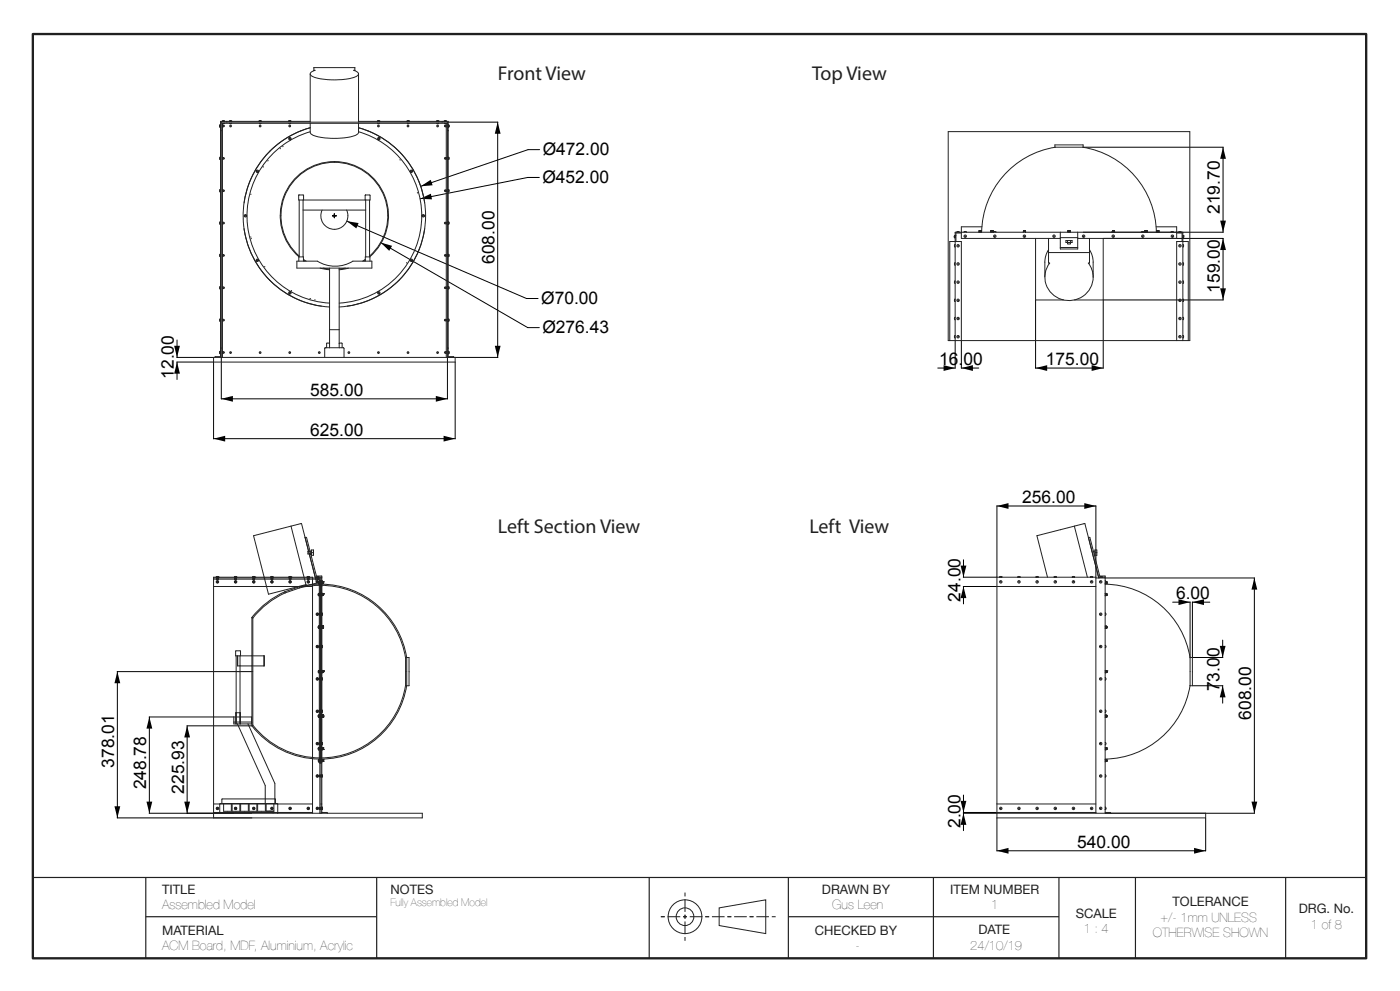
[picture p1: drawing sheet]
<svg xmlns="http://www.w3.org/2000/svg" width="420mm" height="297mm" viewBox="0 0 420 297" stroke-linecap="round" stroke-linejoin="round" font-family="sans-serif">
<defs><g id="words">
<g font-size="6" fill="#231f20">
<text x="149.4" y="23.9">Front View</text>
<text x="243.6" y="23.9">Top View</text>
<text x="149.4" y="159.7">Left Section View</text>
<text x="242.8" y="159.7">Left View</text>
</g>
<g font-size="5.2">
<text x="162.8" y="46.6">Ø472.00</text>
<text x="162.7" y="54.9">Ø452.00</text>
<text x="366" y="64.1" transform="rotate(-90 366 64.1)">219.70</text>
<text x="148.4" y="79.1" transform="rotate(-90 148.4 79.1)">608.00</text>
<text x="366" y="87.7" transform="rotate(-90 366 87.7)">159.00</text>
<text x="162.3" y="91.2">Ø70.00</text>
<text x="162.7" y="99.9">Ø276.43</text>
<text x="52.2" y="113.5" transform="rotate(-90 52.2 113.5)">12.00</text>
<text x="281.8" y="109.4">16.00</text>
<text x="313.7" y="109.4">175.00</text>
<text x="93.1" y="118.6">585.00</text>
<text x="93.1" y="130.5">625.00</text>
<text x="306.6" y="150.7">256.00</text>
<text x="352.8" y="179.5">6.00</text>
<text x="288.1" y="180.3" transform="rotate(-90 288.1 180.3)">24.00</text>
<text x="365.9" y="207.2" transform="rotate(-90 365.9 207.2)">73.00</text>
<text x="375.4" y="215.7" transform="rotate(-90 375.4 215.7)">608.00</text>
<text x="34.3" y="230.1" transform="rotate(-90 34.3 230.1)">378.01</text>
<text x="43.9" y="236.6" transform="rotate(-90 43.9 236.6)">248.78</text>
<text x="55.2" y="237.9" transform="rotate(-90 55.2 237.9)">225.93</text>
<text x="288.1" y="248.2" transform="rotate(-90 288.1 248.2)">2.00</text>
<text x="323.1" y="254.1">540.00</text>
</g>
<g font-size="3.9" fill="#231f20">
<text x="48.6" y="267.8">TITLE</text>
<text x="117.2" y="267.8">NOTES</text>
<text x="246.6" y="267.8">DRAWN BY</text>
<text x="285.1" y="267.8">ITEM NUMBER</text>
<text x="48.6" y="272.5">Assembled Model</text>
<text x="249.7" y="272.5">Gus Leen</text>
<text x="297.3" y="272.5">1</text>
<text x="322.7" y="275.1">SCALE</text>
<text x="351.7" y="271.6">TOLERANCE</text>
<text x="389.6" y="273.7">DRG. No.</text>
<text x="48.6" y="280.2">MATERIAL</text>
<text x="244.4" y="280.2">CHECKED BY</text>
<text x="293.6" y="280">DATE</text>
<text x="325.1" y="279.7">1 : 4</text>
<text x="345.8" y="280.9">OTHERWISE SHOWN</text>
<text x="348.2" y="276.3">+/- 1mm UNLESS</text>
<text x="393.3" y="278.3">1 of 8</text>
<text x="48.6" y="284.8">ACM Board, MDF, Aluminium, Acrylic</text>
<text x="256.7" y="284.8">-</text>
<text x="291.1" y="284.7">24/10/19</text>
</g>
<text font-size="3.2" fill="#231f20" x="117.2" y="271.7">Fully Assembled Model</text>
</g></defs>
<!-- layer: Layer 1 -->
<path d="M9.9 10.2h400v277h-400z" fill="none" stroke="#231f20" stroke-width=".7"/>
<path d="M9.9 263h400M43.7 274.7h69.3M43.7 263v24.2M113 263v24.2M194.8 263v24.2M236.5 274.7h81.2M236.5 263v24.2M280 263v24.2M317.7 263v24.2M340.6 263v24.2M385.7 263v24.2" fill="none" stroke="#231f20" stroke-width=".35"/>
<g fill="none" stroke="#231f20" stroke-width=".3">
<path d="M65.9 37.7h.1M65.9 37.9h.1M65.9 37.9l.2 .2M65.9 37.6v.3M66.1 37.4l.1 .1M66.1 37.4l-.2 .2M66.1 37.4l-.2 .3 .2 .4M66.2 38.1h-.1M66.2 39.2h.2M66.7 36.4l.3-.2 .3 .2M66.7 37.5l.2 .1M66.8 37h.5"/>
<path d="M66.8 36.4h.1M66.8 37h.1M66.8 37.6l.5 .2-.5 .2M66.9 37.6v.3M66.9 37.9l-.2 .1M67.3 36.4h.1M67.3 37h.1M68 36.4v.2M68.9 36.4l.4-.2 .2 .2M68.9 37h.5M68.9 36.4h.1M68.9 37h.1"/>
<path d="M69.4 36.4h.1M69.4 37h.1M77.7 36.4l.4-.2 .3 .2M77.8 37h.5M77.8 36.4h.1M77.8 37h.1M78.3 36.4h.1M78.3 37h.1M86.6 36.4l.4-.2 .2 .2M86.7 37v.1M86.7 36.4h.1M86.7 37h.1"/>
<path d="M86.7 37.1h.1M87.2 36.4h.1M87.2 37h.1M87.2 37l-.4 .1M93.1 37v2.7a4.7 4.7 0 0 0 4 1.6 18.4 18.4 0 0 0 10.1-1.1l.4-.5v-2.7M93.1 39.5a26.2 26.2 0 0 0-18.8 28.1 26.2 26.2 0 0 0 24.6 23.2M93.1 36.4h-26.9v70.5h-1.7v.2M93.1 22.2v14.4M94.2 21.1h.3a1.47 1.47 0 0 0-1.4 1.3 11.6 11.6 0 0 0 7.5 1.5 11 11 0 0 0 6.9-1.5l.1-.3M94.2 21.2v-.9h12.3v.9M106.5 21.1h-.4l1.1 .5 .4 .5M107.6 22.2v14.4"/>
<path d="M107.6 39.5a26.2 26.2 0 0 1 18.8 28.1 26.2 26.2 0 0 1-24.6 23.2M107.6 36.4h26.9v70.5h1.6v.2M113.3 36.4l.4-.2 .2 .2M113.3 36.4h.1M113.3 37h.1M113.3 37l.1 .1M113.4 37.1h.1M113.8 37l-.4 .1M113.8 36.4h.1M113.8 37h.1M122.1 36.4l.5-.2 .2 .2M122.1 36.4h.1"/>
<path d="M122.2 36.4h.1M122.2 37h.1M122.2 37l.1 .1M122.3 37.1h.1M122.7 37l-.4 .1M122.7 36.4h.1M122.7 37h.1M131 36.4l.4-.2 .2 .2M131 36.4h.1M131.1 36.4h.1M131.1 37h.1M131.1 37v.1"/>
<path d="M131.1 37.1h.1M131.6 37l-.4 .1M131.6 36.4h.1M131.6 37h.1M132.6 36.4v.2M133.3 36.4l.4-.2 .2 .2M133.4 37v.1M133.4 36.4h.1M133.4 37h.1M133.4 37.1h.1M133.8 37.6v.3M133.8 37.9l.1 .1"/>
<path d="M133.8 37.6l-.5 .2 .5 .2M133.8 37l-.4 .1M133.8 36.4h.1M133.8 37h.1M133.9 37.5l-.1 .1M134.2 39.2h.3M134.5 38.1h.1M134.6 37.4l.1 .2M134.6 37.4l-.1 .1M134.7 37.9l-.1 .2M134.7 37.6v.3M284.5 39.4h72.4v62.7h-72.4z"/>
<path d="M66 47.1l.1 .7-.2-.2zM66 56.8l.1 .7-.2-.2zM66.1 47.2h.1M66.1 47.7h.1M66.1 56.9h.1M66.1 57.4h.1M66.7 47.2l.1 .1M66.7 56.9l.1 .4M66.8 57.3l-.1 .1M66.8 57h.4l.1 .2-.3 .2-.2-.1M66.8 47.3h.4l.1 .2-.3 .2-.2-.1M66.8 47.5l-.1 .2"/>
<path d="M66.8 47.3v.2M66.8 47.5h.1M66.8 57.2h.1M75.3 58.2l-.1 .1M77 51.1l.5 .4-.6-.2zM79 50l-.1 .1M80.4 48.1l-.1 .1M84.1 44.5l-.1 .1M84.9 43.9l-.1 .1M86.8 41.3l.1-.1 .2 .7zM89.7 58.4l-.1 .1M89.7 58.4l1.3 .1 .1 1.4"/>
<path d="M89.8 59.9v17.1M90.9 59.9v17.1M100.3 48.4v.2M109.7 58.4l-.1 .1M109.7 58.4l-.2 1.5M109.7 58.4l1.3 .1v1.4h-21.4l.1-1.5M109.7 59.9v17.1M110.9 59.9v17.1M113.8 41.3l-.3 .6 .3-.6M120 47.9l.1 .1M123.1 51.4l.5-.3 .1 .2-.5 .3zM125.2 57.7l.1 .2"/>
<path d="M133.8 57.3l.1 .1M133.8 57.2h.1M133.8 57l-.2-.1-.3 .3 .1 .2 .4-.1M133.8 47.3h-.4l-.1 .2 .1 .2 .4-.1M133.8 47.5l.1 .2M133.8 47.5h.1M133.8 47.3v.2M133.9 56.9l-.1 .4M133.9 47.2l-.1 .1M134.5 47.2h.1M134.5 47.7h.1M134.5 56.9h.1"/>
<path d="M134.5 57.4h.1M134.6 56.8l.1 .3-.1 .4zM134.6 47.1l.1 .3-.1 .4zM316.5 43.4h8.4v.7h-8.4zM316.6 44.1a26.2 26.2 0 0 0-22.1 25.5M324.8 44.1a26.2 26.2 0 0 1 22.1 25.5M66 66.5l.1 .7-.2-.2zM66 76.2l.1 .7-.2-.2zM66.1 66.6h.1M66.1 67.1h.1M66.1 76.3h.1M66.1 76.8h.1"/>
<path d="M66.7 66.6v.5M66.7 76.3l.1 .3M66.8 76.4l.4-.1 .1 .2-.3 .3-.2-.1M66.8 66.7l.4-.1 .1 .3-.1 .2-.4-.1M66.8 76.5l-.1 .3M66.8 76.5h.1M66.8 66.9h.1M73.2 60.8a27.4 27.4 0 0 1 19.9-22.5 27.4 27.4 0 0 0-20 29.3 27.4 27.4 0 0 0 25.8 24.4M73.2 68.5a27.4 27.4 0 0 0 23.2 23.3M73.3 64.6h.6v.2h-.6zM75.2 71l.1 .1M75.3 71.4l.1 .2"/>
<path d="M76.9 78.1l.5-.3 .1 .2-.5 .3zM79.4 79.8l.1 .2M84.1 64.7h.2M89.1 78.3h6.1a10.1 10.1 0 0 0 10.7 0h5.7v2.1h-22.5zM89.6 78.3v-1.3h1.4v1.3M89.7 77a16.2 16.2 0 0 1-1.2-23.5 16.2 16.2 0 0 1 23.6 0 16.2 16.2 0 0 1-1.2 23.5M89.8 76.7a16 16 0 0 1-1.1-23.1 16 16 0 0 1 23.2 0 16 16 0 0 1-1 23.1M90.9 63h18.8M91 78l.4 .3M91 77.7l.8 .6M96.6 63a4.1 4.1 0 0 0 3.7 5.7 4.1 4.1 0 0 0 3.7-5.7M109.6 78l-.4 .3"/>
<path d="M109.6 77.7l-.8 .6M109.6 78.3v-1.3h1.4v1.3M116.3 64.7h.3M122 78.7v.1M123.2 77.8l.5 .3-.1 .2-.5-.3zM126.7 64.6h.6v.2h-.6zM127.4 68.5a27.4 27.4 0 0 1-23.2 23.3M127.4 60.8a27.4 27.4 0 0 0-19.8-22.5 27.4 27.4 0 0 1 19.9 29.3 27.4 27.4 0 0 1-25.7 24.4M133.8 66.9h.1M133.8 66.7l-.2-.1-.3 .3 .1 .2 .4-.1M133.8 76.4l-.4-.1-.1 .2 .1 .3 .4-.1M133.8 76.5l.1 .3"/>
<path d="M133.8 76.5h.1M133.9 76.3l-.1 .3M133.9 66.6v.5M134.5 66.6h.1M134.5 67.1h.1M134.5 76.3h.1M134.5 76.8h.1M134.6 76.2l.1 .3-.1 .4zM134.6 66.5l.1 .3-.1 .4zM286.4 70.6l.1 .7-.2-.2zM286.5 70.6h.1M286.5 71.2h.1"/>
<path d="M286.5 70.7h.1M286.5 78.8l-.2 .4 .2 .2M286.5 73.3l-.2 .4 .2 .3M287.1 69.6l.3-.2 .3 .2M287.5 79.1h.1M287.5 73.7h.1M288.4 69.8h-1.6v2.6M289.3 69.6l.2-.2 .4 .2M289.5 70.8h.1M293.7 69.5h.3M293.8 69.1h.5M293.8 69.1v.2"/>
<path d="M293.8 69.3h.1M293.8 69.2h.1M293.8 69.1v.1M293.8 69.1h.1M294 69.3h-.2M294 69.2l-.2 .1M294 69.1l-.2 .1M294 69.1h-.2M294 69.5l.4 .1M294 69.3v.2M294 69.2h-.2M294.3 69.1h.1"/>
<path d="M294.3 69.3h-.1M294.3 69.3h.1M294.3 69.2h.1M294.3 69.1h-.3M294.3 69.2h-.3M294.3 69.3h-.3M294.3 69.1v.2M294.3 69.5v-.2h-.6v.3M294.6 68h-6.2v3.5h29.7M297.3 69.5h.5M297.4 69.1h.3M297.4 69.1v.2"/>
<path d="M297.4 69.1v.1M297.4 69.2h.1M297.4 69.3h.1M297.4 69.1h.1M297.4 69.3v.2M297.6 69.2h-.2M297.6 69.3h.1M297.6 69.2h.1M297.7 69.1h.1M297.7 69.1h-.3M297.7 69.2h-.1M297.7 69.3h-.3"/>
<path d="M297.7 69.2l-.3 .1M297.8 69.5h.2M297.8 69.3v.2M297.8 69.1h.1M297.8 69.2h.1M297.8 69.3h.1M297.8 69.2h-.1M297.8 69.1h-.1M297.8 69.3h-.1M297.8 69.1v.2M298 69.6v-.3h-.7v.3M298.1 69.6l.2-.2 .4 .2"/>
<path d="M298.4 70.8h.1M307.1 69.4l.6-.1v.2M307.1 69.1h.5M307.1 69.1v.2M307.1 69.2v.1M307.1 69.3h.1M307.1 69.1h.1M307.1 69.1v.1M307.3 70.8h.1M307.4 69.2h-.3M307.4 69.2h.1M307.4 69.1h.1"/>
<path d="M307.4 69.1h-.3M307.4 69.3h.1M307.4 69.3v.1M307.6 69.1h.1M307.6 69.2h.1M307.6 69.3h.1M307.6 69.1h-.2M307.6 69.1h-.5M307.6 69.2h-.2M307.6 69.2h-.5M307.6 69.3h-.5M307.6 69.1v.2"/>
<path d="M307.7 69.5l-.1 .1M307.7 69.5l-.5-.1-.2 .2M307.7 69.5v.1M310.7 71.5v18.4h8.4M314.6 71.5v7.3h.3a7.2 7.2 0 0 0 2.5 10.5 7.2 7.2 0 0 0 10.1-3.8l.5-2.4M314.6 74.9l-.9 1.7-.2 1.3v5.1M314.6 75.7h12.2M316.1 70.8h.1M318.1 69.6v5h5.2v-5M318.1 71.2h5.2M318.1 74.2h5.2M319.8 72.1h1.8v.6h-1.8z"/>
<path d="M320.2 72.1v.6M320.3 72.7v.4M320.4 69.6v-.3h.7v.3M320.4 69.5h.7M320.5 69.1h.1M320.5 69.1h.4M320.5 69.1v.2M320.5 69.2v.1M320.5 69.3h.1M320.5 69.1v.1M320.5 69.3v.2M320.7 69.2h.1"/>
<path d="M320.7 69.2h-.2M320.7 69.3h.1M320.7 69.1l-.2 .1M320.7 69.3h-.2M320.9 69.3v.2M320.9 69.1h.1M320.9 69.2h.1M320.9 69.3h.1M320.9 69.1h-.2M320.9 69.1h-.4M320.9 69.3h-.2M320.9 69.2h-.4"/>
<path d="M320.9 69.1v.2M320.9 69.3h-.4M320.9 69.2h-.2M321.1 73l-.4 .1-.4-.1M321.1 72.7v.4M321.2 72.1v.6M325 70.8h.1M326.8 74.9l.9 1.7 .2 1.3 .1 5.1M326.8 71.5v7.3h-.3l1.2 2.3 .3 2M331 71.5v18.4h-8.7M333.7 69.4l.6-.1 .1 .3M333.8 69.4h.3"/>
<path d="M333.8 69.4l-.2 .2M333.8 69.1v.2M333.8 69.4h.1M333.8 69.3h.1M333.8 69.2h.1M333.8 69.1h.1M333.8 69.1h.5M333.9 70.8h.1M334 69.2h-.2M334 69.1h.1M334 69.3h-.2M334 69.2h.1"/>
<path d="M334 69.3v.1M334.1 69.4l.2 .1M334.3 69.2h.1M334.3 69.3h-.5M334.3 69.3h.1M334.3 69.1h.1M334.3 69.2l-.5 .1M334.3 69.2h-.3M334.3 69.5l-.1 .1M334.3 69.1h-.5M334.3 69.3h-.3M334.3 69.2h-.5"/>
<path d="M334.3 69.1v.2M334.3 69.1l-.5 .1M334.3 69.5h.1M342.5 69.6l.2-.2 .4 .2M342.8 70.8h.1M343.5 69.5h.7M343.6 69.1v.2M343.6 69.3h.1M343.6 69.2h.1M343.6 69.1h.1M343.7 69.1h-.1M343.8 69.2h-.2"/>
<path d="M343.8 69.2h.1M343.8 69.1h.1M343.8 69.3h.1M343.8 69.2l-.2 .1M344 69.3v.2M344 69.2h.1M344 69.3h.1M344 69.1v.1M344 69.1h.1M344 69.3h-.3l-.1 .2M344 69.2h-.2M344 69.2l-.4 .1"/>
<path d="M344 69.1h-.4M344 69.3h-.4M344 69.1v.2M344 69.1l-.4 .1M344 69.2h-.4M344.2 69.6v-.3h-.7v.3M346.8 68h6.2v3.5h-29.7M347.1 69.5v-.2h.6v.3M347.1 69.1v.2M347.1 69.3h.1M347.1 69.2h.1M347.2 69.1h-.1"/>
<path d="M347.2 69.1h.4M347.4 69.2h.1M347.4 69.2h-.3M347.4 69.1l-.3 .1M347.4 69.3h.1M347.4 69.1h-.3M347.4 69.3v.2M347.4 69.1h.1M347.6 69.3h.1M347.6 69.2h-.5M347.6 69.2h.1M347.6 69.1h.1"/>
<path d="M347.6 69.3h-.2M347.6 69.1v.1M347.6 69.3h-.5M347.6 69.1h-.2M347.6 69.2h-.2M347.6 69.1v.2M347.6 69.1h-.5M347.6 69.2l-.5 .1M347.7 69.5l-.7 .1M351.4 69.6l.2-.2 .4 .2M351.7 70.8h.1M353 69.8h1.6v2.6"/>
<path d="M353.7 69.6l.2-.2 .4 .2M353.9 73.7h.1M353.9 79.1h.1M354.9 73.3l.2 .5-.2 .2M354.9 78.8l.2 .4-.2 .2M354.9 71.2h.1M354.9 70.7h.1M354.9 70.6h.1M355 70.6l.1 .2-.1 .5zM66 85.9l.1 .7-.2-.2zM66 95.6l.1 .7-.2-.2zM66.1 86h.1"/>
<path d="M66.1 86.5h.1M66.1 95.7h.1M66.1 96.2h.1M66.7 86l.1 .1M66.7 95.7v.5M66.8 95.8l.4-.1 .1 .2-.1 .2h-.4M66.8 86.1l.4-.1 .1 .2-.3 .3-.2-.1M66.8 86.2l-.1 .3M66.8 86.1v.1M66.8 86.2v.1M66.8 95.9h.1M87 87.4l.2 .2-.3 .5-.2-.1z"/>
<path d="M87.4 87.1h.1M93 89.5h.2M94.4 89.8l.2 .1M96.1 80.4l2.8 .5M97 80.4l1.9 .2M98.9 80.4v23.8M98.9 98.8h2.9M101.8 80.4v23.8M103.6 80.4l-1.8 .2M104.5 80.4l-2.7 .5M113.4 87.6l.2-.2 .3 .6-.2 .1zM133.8 95.9h.1"/>
<path d="M133.8 86.2v.1M133.8 86.1l-.4-.1-.1 .2 .1 .2h.4M133.8 95.8l-.2-.1-.3 .2 .1 .2h.4M133.8 86.2l.1 .3M133.8 86.1v.1M133.9 95.7v.5M133.9 86l-.1 .1M134.5 86h.1M134.5 86.5h.1M134.5 95.7h.1M134.5 96.2h.1M134.6 95.6l.1 .3-.1 .4z"/>
<path d="M134.6 85.9l.1 .3-.1 .4zM286.5 95.1l-.2 .4 .2 .3M286.5 89.7l-.2 .4 .2 .2M286.5 84.2l-.2 .4 .2 .3M287.5 95.5h.1M287.5 90h.1M287.5 84.6h.1M353.9 84.6h.1M353.9 90h.1M353.9 95.5h.1M354.9 84.2l.2 .5-.2 .2M354.9 89.7l.2 .4-.2 .2"/>
<path d="M354.9 95.1l.2 .5-.2 .2M64.1 107.1h72.5v1.4h-72.5zM65.9 105.6h.1M65.9 105.8h.1M65.9 105.5l.3 .5M66.1 105.3l.1 .1M66.1 105.3l-.2 .2M66.1 105.3l-.2 .3 .2 .4M66.2 104.3h.2M66.4 107.1v-70.5h67.8v70.5M66.7 105.4h.1M66.7 107.1v-70.1h67.2v70.1"/>
<path d="M66.8 105.4l.1 .4M66.8 105.5l.5 .1-.4 .2M66.9 105.8l-.2 .1M97.6 104.2l-.1 .1M97.6 104.2h5.4M97.6 104.2l-.2 .2v2.7M98.9 102.9h-.9v1.3M101.8 102.9h.8v1.3M103 104.2h.1M103 104.2l.2 .2v2.7M133.8 105.8l.1 .1M133.8 105.5l-.5 .1 .5 .2"/>
<path d="M133.8 105.4v.4M133.8 105.4h.1M133.9 105.4h-.1M134.2 104.3h.3M134.5 105.3l.2 .2M134.6 105.3l-.1 .1M134.6 105.3l.1 .2M134.7 105.5l-.2 .5M134.7 105.5l-.1 .5M284.9 102.1v-29.7h3.5v29.7M286.5 102.1v-32.5h68.4v32.5M286.5 100.6l-.2 .4 .2 .2"/>
<path d="M287.5 100.9h.1M353 102.1v-29.7h3.5v29.7M353.9 100.9h.1M354.9 100.6l.2 .4-.2 .2M87.3 157.7l4.6 17.8 3.1-.8-4.6-17.8-14.3 3.7 4.4 17.5 11.3-2.9M322.3 157.7l3.9 15.3M64.1 173.2h32.4M64.1 173.6h31.9M64.1 175.8h29.7M65 173v.6M65 173l.1 .7h.3l.1-.7M65.1 172.8l-.2 .1 .6 .1"/>
<path d="M65.1 172.8h.1M65.2 172.8l-.1 .9M65.2 172.8h-.1M65.2 172.8h.1M65.3 172.8v.9M65.3 172.8h.1M65.4 172.8l.1 .2M65.5 173h.1M70.4 173h.1M70.4 173l.1 .7h.4v-.7M70.5 172.8l-.1 .2M70.6 172.8h.1"/>
<path d="M70.6 172.8v.9M70.7 172.8h.1M70.7 172.8h-.2M70.8 172.8v.9M70.8 172.8h.1M70.8 172.8l.2 .1-.6 .1M70.9 173v.6M75.8 173h.1M75.8 173h.6M75.9 173v.7h.4M76 172.8h.1M76.1 172.8l-.1 .9"/>
<path d="M76.2 172.8v.9M76.2 172.8h.1M76.2 172.8l-.4 .2M76.2 173.2v.4M76.3 172.8l.1 .2M76.4 173l-.1 .7M76.4 173v.6M76.4 173h.1M81.3 173v.6M81.3 173l.1 .7h.4v-.7M81.5 172.8h.1M81.5 172.8v.9"/>
<path d="M81.6 172.8l.1 .9M81.7 172.8h-.1M81.7 172.8l.2 .1h-.7l.2-.1M81.7 172.8h-.3M85.4 177.4l.1 .3M85.4 177.4a26.2 26.2 0 0 0-9.8 7.6M85.5 177.7a25.9 25.9 0 0 0-9.7 7.6M86.7 173h.1M86.7 173h.6M86.8 173l.1 .7h.3l.1-.7M86.9 172.8l-.2 .2M86.9 172.8h.1"/>
<path d="M87 172.8l-.1 .9M87 172.8h.1M87 172.8h-.1M87.1 172.8v.9M87.1 172.8h.1M87.2 172.8l.1 .2M87.3 173h.1M89.8 175.8l-4.4 1.6M89.8 175.8l.1 .4M89.9 176.2a25.9 25.9 0 0 1 31.8 21v8.1a25.9 25.9 0 0 1-19 21 25.9 25.9 0 0 1-26.9-9M89.9 176.2l-4.4 1.5M91.5 161.1h.5l2.9 11.5h1.6v71.1"/>
<path d="M92.2 173h.1M92.3 173v.7h.4M92.4 172.8h.1M92.4 172.8v.9M92.6 165.2h.4M92.6 172.8v.9M92.6 172.8l-.4 .2M92.6 172.8h.1M92.6 172.8l.2 .1-.6 .1M92.7 173v.7M92.7 173v.6M92.8 166.1h.4"/>
<path d="M93.5 165.2h-1.1v.8h1.1M93.5 164.8h.5v1.6h-.5zM93.5 165.6h.5M94.6 173h1.9M94.7 173v.2M95.1 173v.7h.4l.1-.7M95.2 172.8l-.2 .1h.7l-.2-.1M95.2 172.8h.3M95.2 172.8h.1M95.2 172.8v.9M95.5 172.8v.9M95.6 178v.5"/>
<path d="M95.6 174.3v.6M95.6 177.9v.6M95.6 177.9v.5M95.6 174.9v.1M95.6 174.3h.1M95.6 177.8l1 .1M95.6 177.8l-.1 .1M95.6 173v.6M95.7 174.3h.1M95.7 178.5h-.1M95.7 178h1.4M95.7 174.3l.1 .7"/>
<path d="M95.7 174.4h1.4M95.7 178.5h.1M95.7 174.8h1.4M95.8 177.8l-.1 .7M95.8 175.1h.7M95.8 175.1l-3 .2-3 .5M95.8 173.9h.7v54.8h-.7zM95.8 174.6h1M95.8 174.3h1v.6l-1.2 .1M95.8 174.5h1M96 173.2v70.5M96.1 173.9v54.8"/>
<path d="M96.3 175.8h.2M96.3 173.2v70.5M96.5 175.1a26.2 26.2 0 0 1 25.5 22.1M96.5 177.8h.3v.7h-.3M96.5 174.1l.3 .2M96.5 174.1l-.6 .1-.1 .4M96.6 177.8h.1M96.6 178.4h.2M96.6 174.3l-.1 .7M96.6 177.8v.7M96.7 178v.3M96.7 174.4v.2"/>
<path d="M96.7 178h.1M96.7 174.4h.1M96.7 178v.1M96.7 178.1v.3M96.7 178v.2M96.7 178.2h.1M96.7 178.2v.1M96.7 178.3v.1M96.7 178.1l.1 .3M96.7 174.6v.2M96.7 178.2v.2M96.7 178.4h.1"/>
<path d="M96.7 178l.1 .2M96.8 178.4h.1M96.8 178l-.1 .2M96.8 178v.1M96.8 174.5l-.2 .2-.6-.1M96.8 178h.1M96.8 174.3h-.1M96.8 174.3v.2M96.8 178.2l-.1 .2M96.8 178.3v.1M96.8 174.6v.2M96.8 178.1v.3"/>
<path d="M96.8 178v.3M96.8 174.4h.1M96.8 174.4v.2M96.8 178v.2M96.8 174.8h.1M96.8 178.2v.2M96.8 174.7v.1M96.8 174.7h.1M96.8 174.6v.1M96.8 178.1v.1M96.8 174.6h.1M96.8 174.5v.1"/>
<path d="M96.8 178.2v.1M96.8 174.4v.1M96.8 178.3h.1M96.8 178l.1 .3M96.8 174.4l.1 .2M96.9 178.2l-.1 .2M96.9 178.2h.1M96.9 174.6l-.1 .2M96.9 174.6v.2M96.9 178.3v.1M96.9 178.1l-.1 .1M96.9 178.1v.1"/>
<path d="M96.9 178.2v.2M96.9 178h-.1M96.9 178v.2M96.9 178v.3M96.9 178.4h.1M96.9 174.4h.1M96.9 174.4v.2M96.9 174.8h.1M96.9 178h.1M96.9 178v.1M96.9 178.1v.3M96.9 178.2v.1"/>
<path d="M96.9 178.3h.1M96.9 174.6l.1 .2M96.9 178.1h.1M96.9 178.1l.1 .3M97 178.2l-.1 .2M97 178v.2M97 178l-.1 .2M97 178h-.1M97 174.4l-.1 .2M97 174.4h.1M97 174.4v.2M97 178.4h.1"/>
<path d="M97 178v.1M97 178.2h.1M97 178.2v.1M97 174.6v.2M97 178.3v.1M97 178.2v.2M97 178.1v.3M97 178v.3M97 178h.1M97 174.8h.1M97 178.1h.1M97 174.6l.1 .2"/>
<path d="M97 178.1v.1M97 178.2l.1 .2M97 178l.1 .3M97.1 174.4v.2M97.1 174.8h.1M97.1 178.4h-1.4M97.1 178.2l-.1 .2M97.1 178.2h-.1M97.1 178.4h-.1M97.1 178v.3M97.1 174.4v.4M97.1 174.6v.2"/>
<path d="M97.1 178.3v.1M299.1 175.8h29.7M299.9 172.9l.4-.1 .3 .1zM300 173h.1M300.3 174.4h.1M300.5 173h.1M305.3 172.9l.5-.1 .2 .1zM305.5 173h.1M305.7 174.3h.1M305.9 173h.1M310.8 172.9l.4-.1 .3 .1zM310.9 173h.1"/>
<path d="M311.1 174.3h.1M311.4 173h.1M314.2 173l-3.1-12.4 14.4-3.7 4.1 16.3M316.2 172.9l.5-.1 .3 .1zM316.4 173h.1M316.6 174.4h.1M316.8 173h.1M321.7 172.9l.4-.1 .3 .1zM321.8 173h.1M322.1 174.4h.1M322.3 173h.1M326.5 161.1h.5l2.9 11.5h1.6v71.1"/>
<path d="M327.1 172.9l.5-.1 .3 .1zM327.3 173h.1M327.5 174.4h.1M327.6 165.2h.1M327.7 173h.1M327.8 166h.1M328 165.2h.5M328.2 166h.3M328.5 164.8h.6v1.6h-.6zM328.5 165.6h.6M328.8 173.2h2.7M329.6 173h1.9"/>
<path d="M329.7 173v.2M330 172.9l.5-.1 .2 .1zM330.1 173h.1M330.3 174.4h.1M330.6 173h.1M331.5 175.1a26.2 26.2 0 0 1 25.5 22.1M331.5 174.1l.3 .4-.3 .2M331.5 177.8h.3v.7h-.3M331.5 175h.1M331.6 178h.5v.3M331.6 178.4h.2M331.7 174.6l.1 .2"/>
<path d="M331.8 174.3v.6h-.2M331.8 178.4h.1M331.8 178.3v.1M331.8 174.4h.3v.4M331.8 174.8h.1M331.8 178.4h.3M331.8 174.8h.3M331.9 178.2h.1M331.9 174.6v.2M331.9 178.3v.1M331.9 178v.3M331.9 174.4v.2"/>
<path d="M331.9 178.4h.1M331.9 174.8h.1M331.9 178h.1M331.9 174.4h.1M331.9 178v.2M331.9 178.2v.1M331.9 178l.1 .3M331.9 174.4l.1 .2M332 174.6v.2M332 178.3v.1M332 178v.2M332 178.4h.1"/>
<path d="M332 174.8h.1M332 178.2h.1M332 178h.1M332 174.4v.2M332 174.4h.1M332 178.2v.1M332 178v.3M332 174.6l.1 .2M332 178.3l.1 .1M332.1 178v.3M332.1 178.4h.1M332.1 174.4v.2"/>
<path d="M332.1 174.8h.1M332.1 178.3v.1M70.8 196.6v20.4M71.3 196.6v3M72 196.6v20.4M72.2 196.6l-.1-1.5h-1.4v1.5h8.6v3h-8v-3M75.6 185v32.5M75.6 185l.2 .3M75.8 185.3v32l-.2 .2M79.1 196.6v3M95.5 188.1l.2 .2M95.5 187.8l.1-.2h1.2v.6h-.2"/>
<path d="M95.6 188v-.3v.5l-.1-.1M95.6 187.9l-.1 .2M95.7 188.2h1.4M95.7 188.2l.1 .1M95.7 187.7h1.4M95.8 187.6l-.1 .6M95.8 184.2h1M95.8 193.9h1M96 193.5h.5M96.5 187.6l.1 .6M96.5 193.5l-.6 .1-.1 .3 .7 .1M96.5 183.8l-.6 .1-.1 .3 .7 .1"/>
<path d="M96.5 183.8h.1M96.5 193.4v.1M96.5 183.8l.3 .1M96.5 193.4l.3 .2M96.6 188.2l-.1 .1M96.6 187.9h.2M96.7 187.8v.3M96.7 187.8h.1M96.7 187.7v.1M96.7 187.7v.5M96.7 188.2h.1M96.7 187.8v.1"/>
<path d="M96.7 187.7h.1M96.7 188.1v.1M96.7 187.7v.2M96.7 187.9h.1M96.7 187.9l.1 .3M96.8 187.9l-.1 .3M96.8 187.9h.1M96.8 184.2l-.2 .2-.6-.1M96.8 183.9v.3M96.8 193.9l-.3 .2M96.8 193.6v.3M96.8 184h-.1"/>
<path d="M96.8 193.7h-.1M96.8 184h-1M96.8 193.7h-1M96.8 184.2h.1M96.8 193.9h.1M96.8 187.7l-.1 .2M96.8 188.2h.1M96.8 187.7v.2M96.8 187.7h.1M96.8 187.9v.3M96.8 187.9v.2M96.8 188.2h-.1"/>
<path d="M96.8 188.1v.1M96.8 188v.1M96.8 187.7v.3M96.8 188.1h.1M96.8 187.7v.4M96.8 187.7l.1 .4M96.8 188.1l.1 .1M96.9 187.7v.5M96.9 187.7h-.1M96.9 187.7v.4M96.9 188.2h.1M96.9 187.9v.1"/>
<path d="M96.9 188v.2M96.9 187.7v.2M96.9 187.7h.1M96.9 187.9v.3M96.9 188.1h.1M96.9 187.7v.3M96.9 187.7l.1 .5M96.9 187.7l.1 .2M97 188.2h.1M97 187.9v.1M97 188v.1M97 187.7v.2"/>
<path d="M97 187.7h.1M97 187.9v.3M97 187.7v.5M97 187.7v.4M97 188.1h.1M97 187.9h.1M97 188v.2M97 187.9v.2M97 187.7v.3M97 187.7l.1 .4M97 187.9l.1 .3M97.1 188.2h.1"/>
<path d="M97.1 188.2h-.1M97.1 187.7v.4M97.1 187.7v.2M122 197.1h.7v8.4h-.7zM330.3 193.8h.1M330.3 184.1h.1M331.5 183.8l.3 .4-.3 .2M331.5 193.5l.3 .4-.3 .2M331.5 187.6h.1M331.5 188.3h.1M331.6 187.6h.2v.6l-.2 .1M331.6 187.9h.2"/>
<path d="M331.8 187.7h.3v.4M331.8 188.2h.1M331.8 188.2h.2M331.9 187.9v.1M331.9 188.2h.1M331.9 187.7v.4M331.9 187.7h.1M331.9 188.1h.1M331.9 187.7l.1 .4M332 187.7v.2M332 188.2h.1M332 187.9v.1"/>
<path d="M332 187.9h.1M332 188v.1M332 187.7h.1M332 187.7v.4M332 188.1h.1M332 187.9v.2M332 187.7l.1 .4M332.1 188.2h-.1M332.1 188.2h.1M332.1 188.1h.1M357 197.1h.7v8.4h-.7zM70.1 214.9h5.4v2.1h-5.4z"/>
<path d="M70.1 216.4h5.4M70.7 217v-3.4h1.4v3.4M71.2 217l8.4 18.4v7.7h-2.3v-2.3M74.4 217l8.1 17.8v6M75.6 217.5a26.2 26.2 0 0 0 20.2 10M75.6 201.3h.2M95.5 214.5l.1 .2M95.5 214.8l.2 .1M95.5 214.5l.1-.1v.5v-.3M95.7 214.3l-.2 .2M95.7 214.9h1.4M95.7 214.3v.7"/>
<path d="M95.7 214.4l1.1-.1v.6l-.3 .1M95.7 201.6h.1M95.7 201.1h1.4M95.7 214.4h1.4M95.7 214.3h.1M95.7 215h.1M95.8 200.9l-.1 .7M95.8 213.3l.7 .1M95.8 203.3l.1 .4h.6M95.8 203.6h1M95.8 213.3h1M96 203.2h.5"/>
<path d="M96.5 214.3l.1 .7M96.5 200.9h.3v.7h-.3M96.5 203.2l-.7 .1M96.5 212.9h-.6l-.1 .4M96.5 203.1v.1M96.5 212.8h.1M96.5 203.1l.3 .2M96.5 212.8l.3 .5M96.6 200.9v.7M96.6 200.9h.1M96.6 214.6h.2M96.6 201.5h.2"/>
<path d="M96.6 201l-1-.1-.1 .5 .2 .2M96.7 201.3v.2M96.7 214.7v.2M96.7 214.8v.1M96.7 214.8h.1M96.7 201.1v.2M96.7 214.4v.3M96.7 201.5h.1M96.7 214.4v.5M96.7 214.7h.1M96.7 214.6v.2M96.7 201.3h.1"/>
<path d="M96.7 214.6v.1M96.7 214.6h.1M96.7 214.4v.2M96.7 214.4h.1M96.7 214.4l.1 .5M96.7 214.4l.1 .2M96.8 214.6l-.1 .2M96.8 203.3v.3M96.8 213.3l-.2 .2-.6-.1M96.8 203.4h-.1M96.8 213l-.1 .1M96.8 203.3l-1 .1"/>
<path d="M96.8 213h-1M96.8 203.6l-.3 .2M96.8 213.3h.1M96.8 214.4h.1M96.8 214.4v.2M96.8 201.1l-.1 .2M96.8 201.5h.1M96.8 201.1h.1M96.8 201.1v.2M96.8 214.8h.1M96.8 214.6v.2M96.8 214.6v.3"/>
<path d="M96.8 214.6h.1M96.8 201.3h.1M96.8 201.3v.2M96.8 214.9h.1M96.8 214.8v.1M96.8 201.1v.4M96.8 214.4v.5M96.8 214.5v.4M96.8 201.1l.1 .4M96.8 214.4l.1 .4M96.8 214.4v.1M96.8 214.5v.1"/>
<path d="M96.9 214.4v.2M96.9 201.1v.4M96.9 201.1h-.1M96.9 201.1l-.1 .2M96.9 201.1h.1M96.9 201.5h.1M96.9 214.8h.1M96.9 214.4h.1M96.9 214.6v.3M96.9 201.3v.2M96.9 214.4v.4M96.9 201.1v.2"/>
<path d="M96.9 214.6v.2M96.9 214.8v.1M96.9 214.6h.1M96.9 201.3h.1M96.9 214.4l.1 .5v-.3M96.9 214.4l.1 .5M96.9 201.1l.1 .4M97 201.5h.1M97 214.6l-.1 .2M97 201.3h.1M97 201.3l-.1 .2M97 214.6h.1"/>
<path d="M97 214.4v.2M97 214.4v.5M97 201.1v.2M97 214.8v.1M97 201.1h.1M97 214.4v.4M97 214.6v.2M97 201.3v.2M97 214.4h.1M97 214.8h.1M97 214.4l.1 .5M97 201.1v.4"/>
<path d="M97 214.4v.5l.1-.3M97 201.1l.1 .2M97 214.4l.1 .4M97.1 201.3l-.1 .2M97.1 201.3h.1M97.1 201.3v.2M97.1 214.4l-.1 .2M97.1 214.4h.1M97.1 201.5h-1.4M97.1 201.1v.2M97.1 214.8v.1M97.1 201.1h.1"/>
<path d="M97.1 201.1v.4M122 205.4a26.2 26.2 0 0 1-25.5 22.1M330.3 213.2h.1M330.3 203.5h.1M331.5 203.2l.3 .4-.3 .2M331.5 212.8l.3 .5-.3 .2M331.5 214.3h.1M331.6 214.3v.7l.2-.1v-.6h-.2M331.6 200.9h.2v.7h-.2zM331.6 214.6h.2M331.6 201.5h.2M331.8 214.9h.3"/>
<path d="M331.8 201.5h.2M331.8 201.1l.1 .4M331.8 214.4l.1 .4M331.8 201.3h.1M331.9 214.4h.1M331.9 214.4v.2M331.9 214.4h.2M331.9 201.1v.4M331.9 214.6v.3M331.9 214.6h.1M331.9 201.5h.1M331.9 214.4v.4"/>
<path d="M331.9 201.1v.2M331.9 201.1h.1M331.9 201.3v.2M331.9 214.8h.1M331.9 201.1l.1 .4M331.9 214.6v.2M331.9 214.4l.1 .5M332 201.1v.4M332 214.8h-.1M332 201.5h.1M332 201.3h.1M332 214.4v.5"/>
<path d="M332 214.4h.1M332 201.1v.2M332 201.1h.1M332 201.3v.2M332 214.6h.1M332 214.4l.1 .5M332 214.8v.1M332 214.8h.1M332.1 214.6h.1M332.1 201.3v.2M332.1 214.4h.1M332.1 201.1h-.5"/>
<path d="M332.1 201.1h.1M332.1 201.1v.4M332.1 214.4v.5M357 205.4a26.2 26.2 0 0 1-25.5 22.1M95.5 224.6l.1 .1M95.6 227.6v.7M95.6 224.1h-.1M95.6 224.1v.6M95.6 224.2v.5M95.6 228.3h.1M95.6 224v.6M95.6 227.6h.1"/>
<path d="M95.6 224l1 .1M95.7 228.3h-.1M95.7 228.2h1.4M95.7 224.7h-.1M95.7 228.3h.1M95.7 227.6h.1M95.7 224.2h1.4M95.7 227.7h1.4M95.7 227.6v.7M95.7 224.7h.1M95.8 224l-.1 .7M95.8 227.5h.7"/>
<path d="M95.8 223h1M95.8 232.7h1M96 232.3l.6-.1 .2 .2M96 223.1h.5M96.3 227.5h-.1M96.5 227.6l.3 .1v.6M96.5 224h.3v.7h-.3M96.5 222.6h-.6l-.1 .4 .7 .1M96.5 232.3l-.7 .1 .1 .4h.6M96.5 222.5h.1M96.5 222.5l.3 .2M96.6 224v.7"/>
<path d="M96.6 224h.1M96.6 228h.2M96.6 224.6h.2M96.6 227.6l-.1 .7M96.7 224.6h.1M96.7 228.2h.1M96.7 224.3v.3M96.7 228v.2M96.7 224.4v.2M96.7 224.2v.1M96.7 224.2v.4M96.7 227.7v.3"/>
<path d="M96.7 227.7v.5M96.7 224.2v.2M96.7 224.2h.1M96.7 224.3v.1M96.7 224.3h.1M96.7 224.4l.1 .2M96.7 224.4v.1M96.7 224.4h.1M96.7 224.2l.1 .3M96.7 227.7h.1M96.7 227.7l.1 .3M96.8 228.2h.1"/>
<path d="M96.8 228.2h-.1M96.8 224.2l-.1 .2M96.8 224.2h.1M96.8 224.2v.4M96.8 232.7l-.3 .2M96.8 232.4v.3M96.8 223l-.3 .2M96.8 222.7v.3M96.8 224.6h.1M96.8 222.7l-.1 .1M96.8 232.4l-.1 .1M96.8 222.7h-1"/>
<path d="M96.8 232.4h-1M96.8 232.7h.1M96.8 223h.1M96.8 228v.2M96.8 228h.1M96.8 224.4h.1M96.8 224.4v.2M96.8 224.2v.3M96.8 227.7v.3M96.8 227.7v.5M96.8 224.5v.1M96.8 224.4v.1"/>
<path d="M96.8 224.2v.1M96.8 224.2v.2M96.8 227.7h.1M96.8 224.3h.1M96.8 224.3v.1M96.8 224.3v.3M96.8 227.7l.1 .5M96.8 224.2l.1 .4M96.9 224.5v.1M96.9 228l-.1 .2M96.9 228.2h.1M96.9 224.6h-.1"/>
<path d="M96.9 224.6h.1M96.9 224.4l-.1 .2M96.9 224.4h.1M96.9 224.2v.2M96.9 227.7v.5M96.9 227.7v.3M96.9 224.2v.4M96.9 224.4v.2M96.9 228v.2M96.9 224.3v.1M96.9 224.2v.3M96.9 224.2v.1"/>
<path d="M96.9 224.2h.1M96.9 227.7h.1M96.9 224.4v.1M96.9 228l.1 .2M96.9 224.5h.1M96.9 224.5l.1 .1M96.9 228h.1M97 224.4l-.1 .2M97 224.2l-.1 .1M97 227.7v.5M97 227.7l-.1 .3M97 224.2v.2"/>
<path d="M97 224.6h.1M97 227.7h.1M97 224.4v.2M97 224.4h.1M97 224.5v.1M97 228v.2M97 224.3v.1M97 224.3h.1M97 224.4v.1M97 224.2v.1M97 224.2v.3M97 227.7v.3"/>
<path d="M97 228.2h.1M97 224.2h.1M97 224.2v.4M97 227.7l.1 .5M97 224.2l.1 .4M97 224.4v.2zM97.1 227.7l-.1 .3M97.1 227.7v.3M97.1 224.2v.3M97.1 224.2h.1M97.1 227.7h.1M97.1 224.2l-.1 .2"/>
<path d="M97.1 224.2v.1M97.1 228v.2M97.1 224.5v.1M97.1 227.7v.2M97.1 224.6h-1.4M97.1 224.2v.4M97.1 227.9v.3M330.3 232.6h.1M330.3 222.9h.1M331.5 222.5l.3 .5-.3 .2M331.5 232.2l.3 .4-.3 .3M331.5 228.3h.1"/>
<path d="M331.6 224h.2v.7h-.2zM331.6 228h.2M331.6 224.6h.2M331.8 228h.1M331.8 228.3v-.6l-.2-.1v.7M331.8 224.2h.1M331.8 224.3l.1 .3M331.8 228v.2M331.8 227.7l.1 .5M331.8 227.7h.1M331.8 227.7h.3M331.9 224.2v.4"/>
<path d="M331.9 224.2h-.1M331.9 227.7v.5M331.9 227.7h.1M331.9 224.2v.2M331.9 228.2h.1M331.9 224.6h.1M331.9 224.4v.2M331.9 224.4h.1M331.9 227.7l.1 .3M331.9 224.2l.1 .4M332 228v.2M332 228h.1"/>
<path d="M332 227.7v.5M332 227.7h.1M332 224.2v.2M332 224.2h.1M332 224.4h.1M332 224.4v.2M332 227.7v.3M332 224.2v.4M332 227.7l.1 .5-.1-.2M332 228.2h.1M332 224.6h.1M332.1 227.7v.3"/>
<path d="M332.1 227.7v.2M332.1 227.7h.1M332.1 224.2h-.5M332.1 224.2v.1M332.1 224.2v.4h-.3M332.1 224.2h.1M332.1 227.9v.3l-.5 .1M64.1 243.7h62.6v1.4h-62.6v-72.1h29.7v70.7M64.1 240.9h29.7M64.1 243.5h29.7M66.2 240.8l-.2 .1M66.2 240.8h16.9"/>
<path d="M66.2 240.8l-.3 .3v2.6M66.6 240.8l.1-1.4h15.8l.1 1.4M69.4 240.8v2.3h-2.3v-2.3M72 240.8v2.3h-2.4v-2.3M72.2 240.8v2.3M74.5 240.8v2.3h-2.3M77.1 240.8v2.3h-2.4v-2.3M79.8 243.1h2.4M82.2 240.8v2.3h-2.4v-2.3M83.1 240.8h.1M83.1 240.8l.2 .3v2.6M95.8 242.1h.1"/>
<path d="M95.8 242.1l.1 .4M95.8 242.2h1M95.9 242l-.1 .1M95.9 242.3v.2M95.9 242.3l-.1 .1M95.9 242h.6M95.9 242.5h.6M95.9 242.3h.8M96 242.5l.6 .1M96 242h.5M96.3 240.9h.2M96.5 242l.3 .1"/>
<path d="M96.5 243.5h1.7v.2M96.5 242.6h.1M96.5 241.9h.1M96.5 241.9l.3 .2M96.7 242.3l.1 .1M96.8 242.4l-.2 .2M96.8 242.1v.1M96.8 242.1v.3M96.8 242.1l-.1 .1M96.8 242.2h-.1M96.8 242.1h-1M96.8 242.4h.1"/>
<path d="M299.1 240.9h29.7M299.1 243.5h29.7M300.3 242.3h.1M305.7 242.3h.1M311.2 242.3h.1M316.6 242.3h.1M322.1 242.3h.1M327.5 242.3h.1M328.8 243.7v-70.7h-29.7v72.1h62.6v-1.4h-62.6M330.3 242.3h.1M331.5 242.6h.2M331.5 241.9l.3 .5"/>
<path d="M331.5 243.5h1.7v.2M331.8 242.4l-.1 .2M331.8 242.4h.1M198.3 274.7h1.1M200.3 274.7h3.8M204.9 274.7h1.2M205.5 267.5v1.2M205.5 269.5v3.8M205.5 274.2v1.1M205.5 276.2v3.8M206.9 274.7h3.8M211.6 274.7h1.1"/>
<path d="M213.6 274.7h3.8M215.8 272.1l13.9-2.4v10.1l-13.9-2.4zM218.2 274.7h1.2M220.2 274.7h3.8M224.9 274.7h1.1M226.9 274.7h3.8M231.5 274.7h1.2M205.5 280.8v1.2"/>
<circle cx="67" cy="37.8" r=".06"/>
<circle cx="69.2" cy="37.8" r=".26"/>
<circle cx="69.2" cy="37.8" r=".06"/>
<circle cx="78" cy="37.8" r=".26"/>
<circle cx="78" cy="37.8" r=".06"/>
<circle cx="86.9" cy="37.8" r=".26"/>
<circle cx="86.9" cy="37.8" r=".06"/>
<circle cx="113.5" cy="37.8" r=".26"/>
<circle cx="113.5" cy="37.8" r=".06"/>
<circle cx="122.4" cy="37.8" r=".26"/>
<circle cx="122.4" cy="37.8" r=".06"/>
<circle cx="131.3" cy="37.8" r=".26"/>
<circle cx="131.3" cy="37.8" r=".06"/>
<circle cx="133.6" cy="37.8" r=".06"/>
<circle cx="67" cy="57.2" r=".06"/>
<circle cx="67" cy="47.5" r=".06"/>
<circle cx="77.2" cy="51.3" r=".37"/>
<circle cx="87" cy="41.6" r=".37"/>
<circle cx="113.6" cy="41.6" r=".37"/>
<circle cx="123.4" cy="51.3" r=".37"/>
<circle cx="133.6" cy="47.5" r=".06"/>
<circle cx="133.6" cy="57.2" r=".06"/>
<circle cx="67" cy="66.9" r=".06"/>
<circle cx="67" cy="76.5" r=".06"/>
<circle cx="73.6" cy="64.7" r=".37"/>
<circle cx="77.2" cy="78" r=".37"/>
<circle cx="123.4" cy="78" r=".37"/>
<circle cx="127" cy="64.7" r=".37"/>
<circle cx="133.6" cy="76.5" r=".06"/>
<circle cx="133.6" cy="66.9" r=".06"/>
<circle cx="287.4" cy="73.7" r=".37"/>
<circle cx="287.4" cy="79.1" r=".37"/>
<circle cx="289.6" cy="70.8" r=".37"/>
<circle cx="298.4" cy="70.8" r=".37"/>
<circle cx="307.3" cy="70.8" r=".37"/>
<circle cx="316.2" cy="70.8" r=".37"/>
<circle cx="325.1" cy="70.8" r=".37"/>
<circle cx="334" cy="70.8" r=".37"/>
<circle cx="342.8" cy="70.8" r=".37"/>
<circle cx="351.7" cy="70.8" r=".37"/>
<circle cx="354" cy="73.7" r=".37"/>
<circle cx="354" cy="79.1" r=".37"/>
<circle cx="67" cy="86.2" r=".06"/>
<circle cx="67" cy="95.9" r=".06"/>
<circle cx="87" cy="87.8" r=".37"/>
<circle cx="113.6" cy="87.8" r=".37"/>
<circle cx="133.6" cy="95.9" r=".06"/>
<circle cx="133.6" cy="86.2" r=".06"/>
<circle cx="287.4" cy="95.5" r=".37"/>
<circle cx="287.4" cy="84.6" r=".37"/>
<circle cx="287.4" cy="90" r=".37"/>
<circle cx="354" cy="95.5" r=".37"/>
<circle cx="354" cy="84.6" r=".37"/>
<circle cx="354" cy="90" r=".37"/>
<circle cx="67" cy="105.6" r=".06"/>
<circle cx="69.2" cy="105.7" r=".06"/>
<circle cx="69.2" cy="105.7" r=".26"/>
<circle cx="78" cy="105.7" r=".26"/>
<circle cx="78" cy="105.7" r=".06"/>
<circle cx="86.9" cy="105.7" r=".06"/>
<circle cx="86.9" cy="105.7" r=".26"/>
<circle cx="95.8" cy="105.7" r=".06"/>
<circle cx="95.8" cy="105.7" r=".26"/>
<circle cx="104.7" cy="105.7" r=".06"/>
<circle cx="104.7" cy="105.7" r=".26"/>
<circle cx="113.5" cy="105.7" r=".26"/>
<circle cx="113.5" cy="105.7" r=".06"/>
<circle cx="122.4" cy="105.7" r=".06"/>
<circle cx="122.4" cy="105.7" r=".26"/>
<circle cx="131.3" cy="105.7" r=".06"/>
<circle cx="131.3" cy="105.7" r=".26"/>
<circle cx="133.6" cy="105.6" r=".06"/>
<circle cx="287.4" cy="100.9" r=".37"/>
<circle cx="354" cy="100.9" r=".37"/>
<circle cx="65.2" cy="174.4" r=".06"/>
<circle cx="65.2" cy="174.4" r=".26"/>
<circle cx="65.2" cy="174.4" r=".37"/>
<circle cx="65.2" cy="174.4" r=".23"/>
<circle cx="70.7" cy="174.4" r=".37"/>
<circle cx="70.7" cy="174.4" r=".26"/>
<circle cx="70.7" cy="174.4" r=".06"/>
<circle cx="70.7" cy="174.4" r=".23"/>
<circle cx="76.1" cy="174.4" r=".06"/>
<circle cx="76.1" cy="174.4" r=".37"/>
<circle cx="76.1" cy="174.4" r=".26"/>
<circle cx="76.1" cy="174.4" r=".23"/>
<circle cx="81.6" cy="174.4" r=".37"/>
<circle cx="81.6" cy="174.4" r=".26"/>
<circle cx="81.6" cy="174.4" r=".06"/>
<circle cx="81.6" cy="174.4" r=".23"/>
<circle cx="87" cy="174.4" r=".37"/>
<circle cx="87" cy="174.4" r=".06"/>
<circle cx="87" cy="174.4" r=".26"/>
<circle cx="87" cy="174.4" r=".23"/>
<circle cx="92.5" cy="174.4" r=".37"/>
<circle cx="92.5" cy="174.4" r=".26"/>
<circle cx="92.5" cy="174.4" r=".06"/>
<circle cx="92.5" cy="174.4" r=".23"/>
<circle cx="95.2" cy="174.4" r=".37"/>
<circle cx="95.2" cy="174.4" r=".26"/>
<circle cx="95.2" cy="174.4" r=".06"/>
<circle cx="95.2" cy="174.4" r=".23"/>
<circle cx="300.2" cy="174.4" r=".37"/>
<circle cx="305.7" cy="174.4" r=".37"/>
<circle cx="311.1" cy="174.4" r=".37"/>
<circle cx="316.6" cy="174.4" r=".37"/>
<circle cx="322" cy="174.4" r=".37"/>
<circle cx="327.5" cy="174.4" r=".37"/>
<circle cx="330.2" cy="174.4" r=".37"/>
<circle cx="95.2" cy="193.8" r=".06"/>
<circle cx="95.2" cy="184.1" r=".37"/>
<circle cx="95.2" cy="193.8" r=".26"/>
<circle cx="95.2" cy="193.8" r=".23"/>
<circle cx="95.2" cy="193.8" r=".37"/>
<circle cx="95.2" cy="184.1" r=".06"/>
<circle cx="95.2" cy="184.1" r=".23"/>
<circle cx="95.2" cy="184.1" r=".26"/>
<circle cx="330.2" cy="184.1" r=".37"/>
<circle cx="330.2" cy="193.8" r=".37"/>
<circle cx="95.2" cy="213.2" r=".06"/>
<circle cx="95.2" cy="203.5" r=".37"/>
<circle cx="95.2" cy="213.2" r=".26"/>
<circle cx="95.2" cy="213.2" r=".37"/>
<circle cx="95.2" cy="203.5" r=".26"/>
<circle cx="95.2" cy="203.5" r=".06"/>
<circle cx="95.2" cy="213.2" r=".23"/>
<circle cx="95.2" cy="203.5" r=".23"/>
<circle cx="330.2" cy="203.5" r=".37"/>
<circle cx="330.2" cy="213.2" r=".37"/>
<circle cx="95.2" cy="232.6" r=".37"/>
<circle cx="95.2" cy="222.9" r=".37"/>
<circle cx="95.2" cy="222.9" r=".26"/>
<circle cx="95.2" cy="222.9" r=".06"/>
<circle cx="95.2" cy="222.9" r=".23"/>
<circle cx="95.2" cy="232.6" r=".06"/>
<circle cx="95.2" cy="232.6" r=".23"/>
<circle cx="95.2" cy="232.6" r=".26"/>
<circle cx="330.2" cy="232.6" r=".37"/>
<circle cx="330.2" cy="222.9" r=".37"/>
<circle cx="65.2" cy="242.3" r=".06"/>
<circle cx="65.2" cy="242.3" r=".26"/>
<circle cx="65.2" cy="242.3" r=".37"/>
<circle cx="65.2" cy="242.3" r=".23"/>
<circle cx="70.7" cy="242.3" r=".37"/>
<circle cx="70.7" cy="242.3" r=".06"/>
<circle cx="70.7" cy="242.3" r=".26"/>
<circle cx="70.7" cy="242.3" r=".23"/>
<circle cx="76.1" cy="242.3" r=".06"/>
<circle cx="76.1" cy="242.3" r=".26"/>
<circle cx="76.1" cy="242.3" r=".37"/>
<circle cx="76.1" cy="242.3" r=".23"/>
<circle cx="81.6" cy="242.3" r=".06"/>
<circle cx="81.6" cy="242.3" r=".37"/>
<circle cx="81.6" cy="242.3" r=".26"/>
<circle cx="81.6" cy="242.3" r=".23"/>
<circle cx="87" cy="242.3" r=".06"/>
<circle cx="87" cy="242.3" r=".26"/>
<circle cx="87" cy="242.3" r=".37"/>
<circle cx="87" cy="242.3" r=".23"/>
<circle cx="92.5" cy="242.3" r=".06"/>
<circle cx="92.5" cy="242.3" r=".37"/>
<circle cx="92.5" cy="242.3" r=".26"/>
<circle cx="92.5" cy="242.3" r=".23"/>
<circle cx="95.2" cy="242.3" r=".06"/>
<circle cx="95.2" cy="242.3" r=".26"/>
<circle cx="95.2" cy="242.3" r=".23"/>
<circle cx="95.2" cy="242.3" r=".37"/>
<circle cx="300.2" cy="242.3" r=".37"/>
<circle cx="305.7" cy="242.3" r=".37"/>
<circle cx="311.1" cy="242.3" r=".37"/>
<circle cx="316.6" cy="242.3" r=".37"/>
<circle cx="322" cy="242.3" r=".37"/>
<circle cx="327.5" cy="242.3" r=".37"/>
<circle cx="330.2" cy="242.3" r=".37"/>
<circle cx="205.5" cy="274.7" r="5.1"/>
<circle cx="205.5" cy="274.7" r="2.65"/>
</g>
<g fill="none" stroke="#000" stroke-width=".3">
<path d="M134.3 36.6h15.1M149.3 36.6v70.5M161.8 53.2h-3.5l-32.3 6.4M161.9 44.8h-3.5l-32.2 11M325 44.1h42M366.9 44.1v25.5M99.7 64.7h1.2M100.3 64.1v1.2M104 66.3l53.9 23.2h3.5M114.2 72.7l44.1 25.5h3.5M325 69.6h42M331 71.5h36"/>
<path d="M366.9 71.5v18.4M310.7 90v20.4M331 90v20.4M331 89.9h36M53.1 107.1h10.9M53.1 108.5h10.9M53.1 101.9v5.2M53.1 108.5v5.2M64.1 108.6v22.9M66.4 107.2v12.4l67.8-.1v-12.3M134.3 107.1h15.1M136.6 108.6v22.9"/>
<path d="M281.3 110.3h5.2M286.5 102.1v8.3M288.4 110.3h5.2M288.4 102.1v8.3M310.7 110.3h20.3M64.1 131.5h72.5M299.1 151.6v21.3M299.1 151.6h29.7M328.8 151.6v21.3M289 173h10M289 175.8h10M289 167.8v5.2"/>
<path d="M289 175.8v5.2M331.6 173.2h44.8M376.3 173.2v70.5M351.8 180.5h5.2M357 180.4v16.6M357.7 180.5h5.2M357.7 180.4v16.6l9.2 .1-.1-5.3M56.1 217.5h19.4M56.1 217.5v26.2M70.1 214.9h-25.3v28.8h30.7M75.5 201.3h-40.3v43.8h40.3M357.8 205.5h9.1l-.1 5.2"/>
<path d="M289 238.3v5.2M289 243.7h10M289 243.5h10M289 243.7v5.2M299.1 245.2v9.8h62.6v-9.8M331.6 243.7h44.8"/>
</g>
<g fill="#000">
<path d="M149.3 36.6l.9 3.5h-1.8zM126 59.6l3.3-1.5 .3 1.7zM126.2 55.8l3-1.9 .6 1.6zM366.9 44.1l.9 3.5h-1.8zM104 66.3l3.6 .6-.7 1.5zM114.2 72.7l3.4 1-.8 1.5zM366.9 71.5l.9 3.4h-1.8zM366 66.1h1.8l-.9 3.5zM366 86.4h1.8l-.9 3.5zM53.1 108.5l.9 3.5h-1.8zM52.2 103.6h1.8l-.9 3.5zM66.4 119.5l3.5-.8v1.7z"/>
<path d="M130.8 118.7l3.4 .8-3.4 .9zM148.4 103.6h1.8l-.9 3.5zM283.1 109.4l3.4 .9-3.4 .9zM288.4 110.3l3.5-.9v1.8zM310.7 110.3l3.5-.9v1.8zM327.5 109.4l3.5 .9-3.5 .9zM64.1 131.5l3.4-.9v1.7zM133.1 130.6l3.5 .9-3.5 .8zM299.1 151.6l3.5-.8v1.7zM325.3 150.8l3.5 .8-3.5 .9zM289 175.8l.9 3.5h-1.7zM288.2 169.5h1.7l-.9 3.5z"/>
<path d="M376.3 173.2l.9 3.5h-1.8zM353.5 179.6l3.5 .9-3.5 .8zM357.7 180.5l3.5-.9v1.7zM365.9 193.6h1.8l-.9 3.5zM35.2 201.3l.9 3.5h-1.8zM44.8 214.9l.9 3.5h-1.8zM56.1 217.5l.9 3.5h-1.7zM366.8 205.5l.9 3.5h-1.8zM34.3 241.6h1.8l-.9 3.5zM43.9 240.3h1.8l-.9 3.4zM55.3 240.3h1.7l-.9 3.4zM289 243.7l.9 3.5h-1.7z"/>
<path d="M288.2 240h1.7l-.9 3.5zM299.1 255l3.5-.9v1.7zM358.2 254.1l3.5 .9-3.5 .8zM375.4 240.3h1.8l-.9 3.4z"/>
</g>
<use href="#words"/>
</svg>
